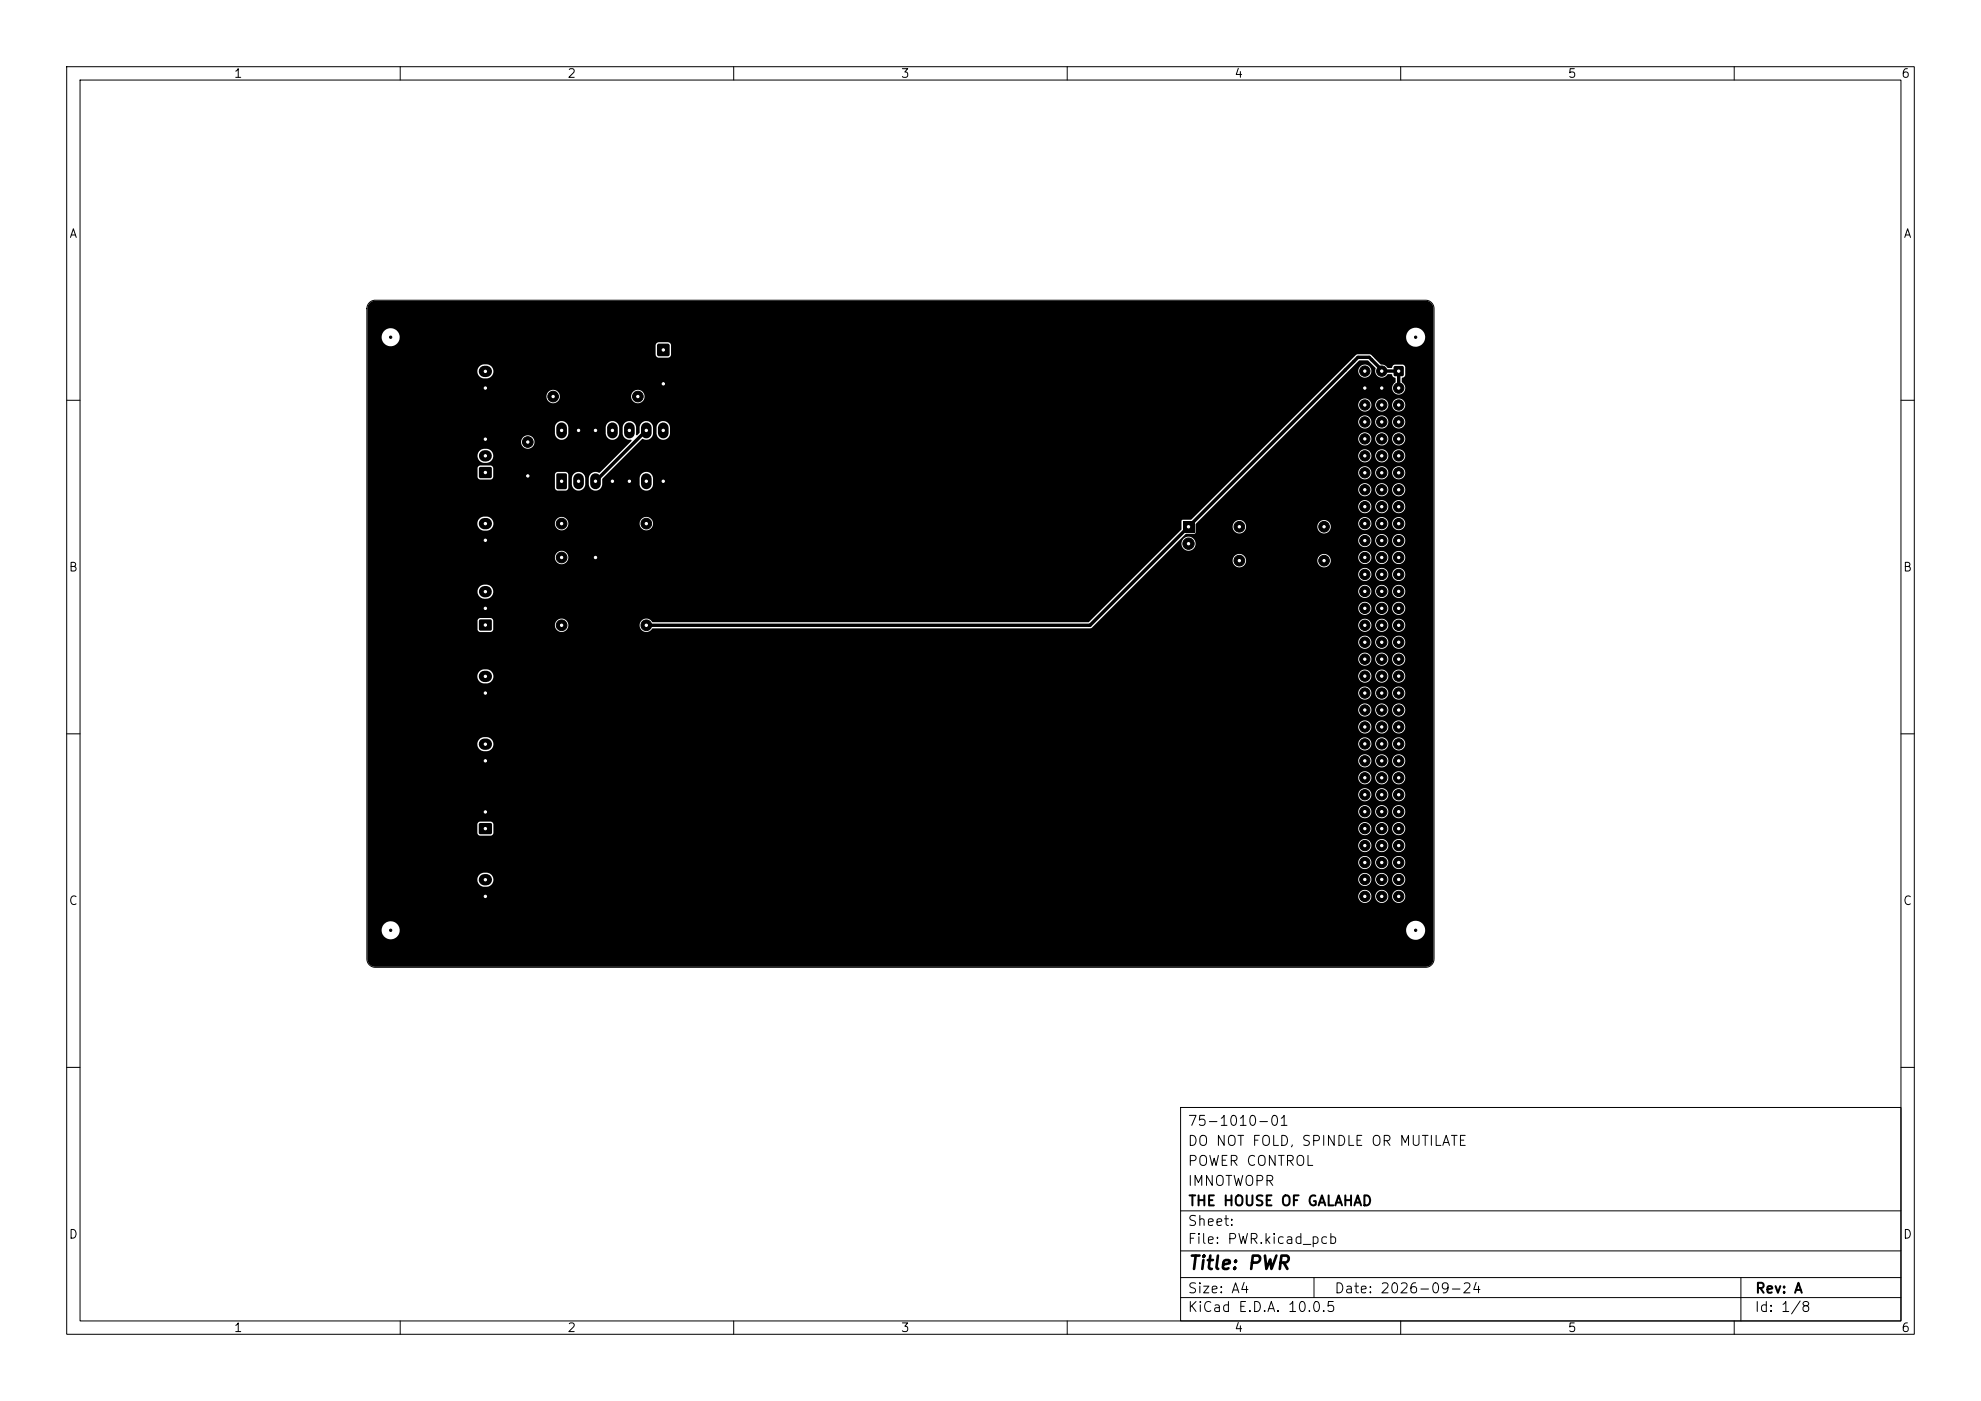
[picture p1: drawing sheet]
<svg xmlns="http://www.w3.org/2000/svg" width="297mm" height="210mm" viewBox="0 0 297 210" stroke-linecap="round" stroke-linejoin="round" font-family="sans-serif">
<defs><g id="words">
<text font-size="2" x="178" y="190.8">Title: PWR</text>
<g font-size="1.5">
<text x="178" y="172.1">DO NOT FOLD, SPINDLE OR MUTILATE</text>
<text x="178" y="169.1">75-1010-01</text>
<text x="178" y="178.1">IMNOTWOPR</text>
<text x="178" y="175.1">POWER CONTROL</text>
<text x="178" y="184.1">Sheet:</text>
<text x="178" y="181.1">THE HOUSE OF GALAHAD</text>
<text x="178" y="186.8">File: PWR.kicad_pcb</text>
<text x="178" y="197">KiCad E.D.A. 10.0.5</text>
<text x="178" y="194.2">Size: A4</text>
<text x="200" y="194.2">Date: 2026-09-24</text>
<text x="263" y="197">Id: 1/8</text>
<text x="263" y="194.2">Rev: A</text>
</g>
<g font-size="1.3">
<text x="35" y="12">1</text>
<text x="85" y="12">2</text>
<text x="135" y="12">3</text>
<text x="185" y="12">4</text>
<text x="235" y="12">5</text>
<text x="285" y="12">6</text>
<text x="10.3" y="36">A</text>
<text x="285.3" y="36">A</text>
<text x="10.2" y="86">B</text>
<text x="285.2" y="86">B</text>
<text x="10.2" y="136">C</text>
<text x="285.2" y="136">C</text>
<text x="10.2" y="186">D</text>
<text x="285.2" y="186">D</text>
<text x="35" y="200">1</text>
<text x="85" y="200">2</text>
<text x="135" y="200">3</text>
<text x="185" y="200">4</text>
<text x="235" y="200">5</text>
<text x="285" y="200">6</text>
</g>
</g></defs>
<g fill="none" stroke="#000" stroke-width=".15">
<path d="M10 10h277v190h-277zM12 12h273v186h-273zM60 10v2M110 10v2M160 10v2M210 10v2M260 10v2M55.4 45.4l.3-.3 .6-.1h157.4a1.27 1.27 0 0 1 1.3 1.3v97.4a1.27 1.27 0 0 1-1.3 1.3h-157.4a1.27 1.27 0 0 1-1.3-1.3v-97.4l.1-.6zM10 60h2M285 60h2M10 110h2M285 110h2"/>
<path d="M10 160h2M177 166h108v32h-108zM285 160h2M60 198v2M110 198v2M160 198v2M177 194.5h108M177 191.5h108M177 187.5h108M177 181.5h108M197 191.5v3M210 198v2"/>
<path d="M260 198v2M261 191.5v6.5"/>
</g>
<g fill="#000">
<path d="M71.8 57.4h1.9v1.5h-1.9zM98.5 51.6l.3-.1 1.5 .1 .1 .2v1.5l-.3 .1h-1.5l-.1-.3zM209 54.9h1.4v1.4h-1.4zM55.4 45.4l.3-.2 .6-.1h157.4a1.2 1.2 0 0 1 1.2 1.2v97.4a1.2 1.2 0 0 1-1.2 1.2h-157.4a1.2 1.2 0 0 1-1.2-1.2v-4.4h2.1a1.35 1.35 0 0 0 1.4 1.5 1.35 1.35 0 0 0 1.3-1.5h150.9v.3a1.43 1.43 0 0 0 2.2 1.1 1.43 1.43 0 0 0 0-2.5 1.43 1.43 0 0 0-2.2 1.1h-150.9v-.2a1.35 1.35 0 0 0-1.4-1 1.35 1.35 0 0 0-1.3 1.2h-2.1v-5h148.5v.2a.98 .98 0 0 0 1.1 .8 .98 .98 0 0 0 .9-1h.6v.2a.98 .98 0 0 0 1.1 .8 .98 .98 0 0 0 .8-1h.6v.2a.98 .98 0 0 0 1.5 .7 .98 .98 0 0 0 0-1.7 .98 .98 0 0 0-1.5 .8h-.6v-.2a.98 .98 0 0 0-1-.7 .98 .98 0 0 0-.9 .9h-.6v-.2a.98 .98 0 0 0-1.1-.7 .98 .98 0 0 0-.9 .9h-148.5v-2.5h16.5v.2a1.06 1.06 0 0 0 .9 .9 1.12 1.12 0 0 0 1.5-1.2h129.6v.2a.98 .98 0 0 0 1.1 .9 .98 .98 0 0 0 .9-1.1h.6v.2a.98 .98 0 0 0 1.1 .9 .98 .98 0 0 0 .8-1.1h.6v.2a.98 .98 0 0 0 1.5 .8 .98 .98 0 0 0 0-1.7 .98 .98 0 0 0-1.5 .7h-.6v-.2a.98 .98 0 0 0-1-.6 .98 .98 0 0 0-.9 .8h-.6v-.2a.98 .98 0 0 0-1.1-.6 .98 .98 0 0 0-.9 .8h-129.6l-.1-.1a1.26 1.26 0 0 0-1.1-.8 1.26 1.26 0 0 0-1.2 .8v.2h-16.5v-2.6h148.5v.2a.98 .98 0 0 0 1.1 .9 .98 .98 0 0 0 .9-1.1h.6v.2a.98 .98 0 0 0 1.1 .9 .98 .98 0 0 0 .8-1.1h.6v.2a.98 .98 0 0 0 1.5 .7 .98 .98 0 0 0 0-1.6 .98 .98 0 0 0-1.5 .7h-.6v-.2a.98 .98 0 0 0-1-.7 .98 .98 0 0 0-.9 .9h-.6v-.2a.98 .98 0 0 0-1.1-.7 .98 .98 0 0 0-.9 .9h-148.5v-2.5h148.5v.1a.98 .98 0 0 0 1.1 .9 .98 .98 0 0 0 .9-1h.6v.1a.98 .98 0 0 0 1.1 .9 .98 .98 0 0 0 .8-1h.6v.1a.98 .98 0 0 0 1.5 .8 .98 .98 0 0 0 0-1.7 .98 .98 0 0 0-1.5 .8h-.6v-.2a.98 .98 0 0 0-1-.7 .98 .98 0 0 0-.9 .9h-.6v-.2a.98 .98 0 0 0-1.1-.7 .98 .98 0 0 0-.9 .9h-148.5v-3.1h16.5v1.3l.1 .2 .3 .2 1.7-.1 .3-.3v-.8h129.6v.2a.98 .98 0 0 0 1.1 .9 .98 .98 0 0 0 .9-1.1h.6v.2a.98 .98 0 0 0 1.1 .9 .98 .98 0 0 0 .8-1.1h.6v.2a.98 .98 0 0 0 1.5 .7 .98 .98 0 0 0 0-1.6 .98 .98 0 0 0-1.5 .7h-.6v-.2a.98 .98 0 0 0-1-.7 .98 .98 0 0 0-.9 .9h-.6v-.2a.98 .98 0 0 0-1.1-.7 .98 .98 0 0 0-.9 .9h-129.6l-.1-.7-.3-.2h-1.7l-.2 .1-.1 .3h-16.5v-2h148.5v.2a.98 .98 0 0 0 1.1 .8 .98 .98 0 0 0 .9-1h.6v.2a.98 .98 0 0 0 1.1 .8 .98 .98 0 0 0 .8-1h.6v.2a.98 .98 0 0 0 1.5 .7 .98 .98 0 0 0 0-1.7 .98 .98 0 0 0-1.5 .8h-.6v-.2a.98 .98 0 0 0-1-.7 .98 .98 0 0 0-.9 .9h-.6v-.2a.98 .98 0 0 0-1.1-.7 .98 .98 0 0 0-.9 .9h-148.5v-2.6h148.5v.2a.98 .98 0 0 0 1.1 .9 .98 .98 0 0 0 .9-1.1h.6v.2a.98 .98 0 0 0 1.1 .9 .98 .98 0 0 0 .8-1.1h.6v.2a.98 .98 0 0 0 1.5 .8 .98 .98 0 0 0 0-1.7 .98 .98 0 0 0-1.5 .7h-.6v-.2a.98 .98 0 0 0-1-.6 .98 .98 0 0 0-.9 .8h-.6v-.2a.98 .98 0 0 0-1.1-.6 .98 .98 0 0 0-.9 .8h-148.5v-2.5h148.5v.2a.98 .98 0 0 0 1.1 .9 .98 .98 0 0 0 .9-1.1h.6v.2a.98 .98 0 0 0 1.1 .9 .98 .98 0 0 0 .8-1.1h.6v.2a.98 .98 0 0 0 1.5 .7 .98 .98 0 0 0 0-1.6 .98 .98 0 0 0-1.5 .7h-.6v-.2a.98 .98 0 0 0-1-.7 .98 .98 0 0 0-.9 .9h-.6v-.2a.98 .98 0 0 0-1.1-.7 .98 .98 0 0 0-.9 .9h-148.5v-2.5h148.5v.1a.98 .98 0 0 0 1.1 .9 .98 .98 0 0 0 .9-1h.6v.1a.98 .98 0 0 0 1.1 .9 .98 .98 0 0 0 .8-1h.6v.1a.98 .98 0 0 0 1.5 .8 .98 .98 0 0 0 0-1.7 .98 .98 0 0 0-1.5 .8h-.6v-.2a.98 .98 0 0 0-1-.7 .98 .98 0 0 0-.9 .9h-.6v-.2a.98 .98 0 0 0-1.1-.7 .98 .98 0 0 0-.9 .9h-148.5v-2.6h16.5v.3a1.06 1.06 0 0 0 .9 .9 1.12 1.12 0 0 0 1.5-1.2h129.6v.2a.98 .98 0 0 0 1.1 .9 .98 .98 0 0 0 .9-1.1h.6v.2a.98 .98 0 0 0 1.1 .9 .98 .98 0 0 0 .8-1.1h.6v.2a.98 .98 0 0 0 1.5 .7 .98 .98 0 0 0 0-1.6 .98 .98 0 0 0-1.5 .7h-.6v-.2a.98 .98 0 0 0-1-.7 .98 .98 0 0 0-.9 .9h-.6v-.2a.98 .98 0 0 0-1.1-.7 .98 .98 0 0 0-.9 .9h-129.6l-.1-.2a1.26 1.26 0 0 0-1.1-.7 1.26 1.26 0 0 0-1.2 .7v.2h-16.5v-2.5h148.5v.2a.98 .98 0 0 0 1.1 .8 .98 .98 0 0 0 .9-1h.6v.2a.98 .98 0 0 0 1.1 .8 .98 .98 0 0 0 .8-1h.6v.2a.98 .98 0 0 0 1.5 .7 .98 .98 0 0 0 0-1.7 .98 .98 0 0 0-1.5 .8h-.6v-.2a.98 .98 0 0 0-1-.7 .98 .98 0 0 0-.9 .9h-.6v-.2a.98 .98 0 0 0-1.1-.7 .98 .98 0 0 0-.9 .9h-148.5v-2.6h148.5v.2a.98 .98 0 0 0 1.1 .9 .98 .98 0 0 0 .9-1.1h.6v.2a.98 .98 0 0 0 1.1 .9 .98 .98 0 0 0 .8-1.1h.6v.2a.98 .98 0 0 0 1.5 .8 .98 .98 0 0 0 0-1.7 .98 .98 0 0 0-1.5 .7h-.6v-.2a.98 .98 0 0 0-1-.6 .98 .98 0 0 0-.9 .8h-.6v-.2a.98 .98 0 0 0-1.1-.6 .98 .98 0 0 0-.9 .8h-148.5v-2.5h148.5v.2a.98 .98 0 0 0 1.1 .9 .98 .98 0 0 0 .9-1.1h.6v.2a.98 .98 0 0 0 1.1 .9 .98 .98 0 0 0 .8-1.1h.6v.2a.98 .98 0 0 0 1.5 .7 .98 .98 0 0 0 0-1.6 .98 .98 0 0 0-1.5 .7h-.6v-.2a.98 .98 0 0 0-1-.7 .98 .98 0 0 0-.9 .9h-.6v-.2a.98 .98 0 0 0-1.1-.7 .98 .98 0 0 0-.9 .9h-148.5v-2.5h16.5v.2a1.06 1.06 0 0 0 .9 .9 1.12 1.12 0 0 0 1.5-1.1h129.6v.1a.98 .98 0 0 0 1.1 .9 .98 .98 0 0 0 .9-1h.6v.1a.98 .98 0 0 0 1.1 .9 .98 .98 0 0 0 .8-1h.6v.1a.98 .98 0 0 0 1.5 .8 .98 .98 0 0 0 0-1.7 .98 .98 0 0 0-1.5 .8h-.6v-.2a.98 .98 0 0 0-1-.7 .98 .98 0 0 0-.9 .9h-.6v-.2a.98 .98 0 0 0-1.1-.7 .98 .98 0 0 0-.9 .9h-129.6l-.1-.2a1.26 1.26 0 0 0-1.1-.8 1.26 1.26 0 0 0-1.2 .8v.2h-16.5v-2.6h148.5v.2a.98 .98 0 0 0 1.1 .9 .98 .98 0 0 0 .9-1.1h.6v.2a.98 .98 0 0 0 1.1 .9 .98 .98 0 0 0 .8-1.1h.6v.2a.98 .98 0 0 0 1.5 .7 .98 .98 0 0 0 0-1.6 .98 .98 0 0 0-1.5 .7h-.6v-.2a.98 .98 0 0 0-1-.7 .98 .98 0 0 0-.9 .9h-.6v-.2a.98 .98 0 0 0-1.1-.7 .98 .98 0 0 0-.9 .9h-148.5v-2.5h148.5v.2a.98 .98 0 0 0 1.1 .8 .98 .98 0 0 0 .9-1h.6v.2a.98 .98 0 0 0 1.1 .8 .98 .98 0 0 0 .8-1h.6v.2a.98 .98 0 0 0 1.5 .7 .98 .98 0 0 0 0-1.7 .98 .98 0 0 0-1.5 .8h-.6v-.2a.98 .98 0 0 0-1-.7 .98 .98 0 0 0-.9 .9h-.6v-.2a.98 .98 0 0 0-1.1-.7 .98 .98 0 0 0-.9 .9h-148.5v-3.2h16.5v1.4l.1 .2 .3 .1h1.7l.2-.3v-.6h9.3v.2a1.01 1.01 0 0 0 1.1 .7 1.01 1.01 0 0 0 .9-.9h10.7v.2a1.07 1.07 0 0 0 .9 .7 1.07 1.07 0 0 0 1.1-.5h65.6l.7-.6h39.4v.2a.98 .98 0 0 0 1.1 .9 .98 .98 0 0 0 .9-1.1h.6v.2a.98 .98 0 0 0 1.1 .9 .98 .98 0 0 0 .8-1.1h.6v.2a.98 .98 0 0 0 1.5 .8 .98 .98 0 0 0 0-1.7 .98 .98 0 0 0-1.5 .7h-.6v-.2a.98 .98 0 0 0-1-.6 .98 .98 0 0 0-.9 .8h-.6v-.2a.98 .98 0 0 0-1.1-.6 .98 .98 0 0 0-.9 .8h-39.4l2.5-2.5h36.9v.2a.98 .98 0 0 0 1.1 .9 .98 .98 0 0 0 .9-1.1h.6v.2a.98 .98 0 0 0 1.1 .9 .98 .98 0 0 0 .8-1.1h.6v.2a.98 .98 0 0 0 1.5 .7 .98 .98 0 0 0 0-1.6 .98 .98 0 0 0-1.5 .7h-.6v-.2a.98 .98 0 0 0-1-.7 .98 .98 0 0 0-.9 .9h-.6v-.2a.98 .98 0 0 0-1.1-.7 .98 .98 0 0 0-.9 .9h-36.9l2.5-2.5h34.4v.1a.98 .98 0 0 0 1.1 .9 .98 .98 0 0 0 .9-1h.6v.1a.98 .98 0 0 0 1.1 .9 .98 .98 0 0 0 .8-1h.6v.1a.98 .98 0 0 0 1.5 .8 .98 .98 0 0 0 0-1.7 .98 .98 0 0 0-1.5 .8h-.6v-.2a.98 .98 0 0 0-1-.7 .98 .98 0 0 0-.9 .9h-.6v-.2a.98 .98 0 0 0-1.1-.7 .98 .98 0 0 0-.9 .9h-34.4l2.6-2.6h31.8v.2a.98 .98 0 0 0 1.1 .9 .98 .98 0 0 0 .9-1.1h.6v.2a.98 .98 0 0 0 1.1 .9 .98 .98 0 0 0 .8-1.1h.6v.2a.98 .98 0 0 0 1.5 .7 .98 .98 0 0 0 0-1.6 .98 .98 0 0 0-1.5 .7h-.6v-.2a.98 .98 0 0 0-1-.7 .98 .98 0 0 0-.9 .9h-.6v-.2a.98 .98 0 0 0-1.1-.7 .98 .98 0 0 0-.9 .9h-31.8l1.9-1.9h11.1v.2a1.01 1.01 0 0 0 1.1 .7 1.01 1.01 0 0 0 .9-.9h10.7v.2a1.01 1.01 0 0 0 1.4 .7 1.01 1.01 0 0 0 .4-1.5h4.3v.2a.98 .98 0 0 0 1.1 .8 .98 .98 0 0 0 .9-1h.6v.2a.98 .98 0 0 0 1.1 .8 .98 .98 0 0 0 .8-1h.6v.2a.98 .98 0 0 0 1.5 .7 .98 .98 0 0 0 0-1.7 .98 .98 0 0 0-1.5 .8h-.6v-.2a.98 .98 0 0 0-1-.7 .98 .98 0 0 0-.9 .9h-.6v-.2a.98 .98 0 0 0-1.1-.7 .98 .98 0 0 0-.9 .9l-4.3-.1a1.01 1.01 0 0 0-1.2-.3 1.01 1.01 0 0 0-.6 1h-10.7v-.2a1.01 1.01 0 0 0-1.1-.9 1.01 1.01 0 0 0-.9 1.1h-11.1l2.7-2.7h.7v.2a1.06 1.06 0 0 0 1.4 .9 1.06 1.06 0 0 0 .6-1.6h24.5v.2a.98 .98 0 0 0 1.1 .9 .98 .98 0 0 0 .9-1.1h.6v.2a.98 .98 0 0 0 1.1 .9 .98 .98 0 0 0 .8-1.1h.6v.2a.98 .98 0 0 0 1.5 .8 .98 .98 0 0 0 0-1.7 .98 .98 0 0 0-1.5 .7h-.6v-.2a.98 .98 0 0 0-1-.6 .98 .98 0 0 0-.9 .8h-.6v-.2a.98 .98 0 0 0-1.1-.6 .98 .98 0 0 0-.9 .8h-24.5l-.1-.1a1.06 1.06 0 0 0-1.1-.3 1.06 1.06 0 0 0-.8 .9h-.7l1.4-1.4h1.4v-.9h5.6a1.01 1.01 0 0 0 1 .9 1.01 1.01 0 0 0 1-.9h10.7v.2a1.01 1.01 0 0 0 1.4 .6 1.01 1.01 0 0 0 .4-1.5h4.3v.2a.98 .98 0 0 0 1.1 .9 .98 .98 0 0 0 .9-1.1h.6v.2a.98 .98 0 0 0 1.1 .9 .98 .98 0 0 0 .8-1.1h.6v.2a.98 .98 0 0 0 1.5 .7 .98 .98 0 0 0 0-1.6 .98 .98 0 0 0-1.5 .7h-.6v-.2a.98 .98 0 0 0-1-.7 .98 .98 0 0 0-.9 .9h-.6v-.2a.98 .98 0 0 0-1.1-.7 .98 .98 0 0 0-.9 .9l-4.3-.1a1.01 1.01 0 0 0-1.2-.3 1.01 1.01 0 0 0-.6 1.1h-10.7v-.2a1.01 1.01 0 0 0-1.1-.9 1.01 1.01 0 0 0-.9 1.1h-5.6v-.5l2.7-2.7h21.7a.98 .98 0 0 0 1 1 .98 .98 0 0 0 1-1h.6v.1a.98 .98 0 0 0 1.1 .9 .98 .98 0 0 0 .8-1h.6v.1a.98 .98 0 0 0 1.5 .8 .98 .98 0 0 0 0-1.7 .98 .98 0 0 0-1.5 .8h-.6v-.2a.98 .98 0 0 0-1-.7 .98 .98 0 0 0-.9 .9h-.6v-.2a.98 .98 0 0 0-1.1-.7 .98 .98 0 0 0-.9 .9h-21.7l2.6-2.6h19.1v.2a.98 .98 0 0 0 1.1 .9 .98 .98 0 0 0 .9-1.1h.6v.2a.98 .98 0 0 0 1.1 .9 .98 .98 0 0 0 .8-1.1h.6v.2a.98 .98 0 0 0 1.5 .7 .98 .98 0 0 0 0-1.6 .98 .98 0 0 0-1.5 .7h-.6v-.2a.98 .98 0 0 0-1-.7 .98 .98 0 0 0-.9 .9h-.6v-.2a.98 .98 0 0 0-1.1-.7 .98 .98 0 0 0-.9 .9h-19.1l2.5-2.5h16.6v.2a.98 .98 0 0 0 1.1 .8 .98 .98 0 0 0 .9-1h.6v.2a.98 .98 0 0 0 1.1 .8 .98 .98 0 0 0 .8-1h.6v.2a.98 .98 0 0 0 1.5 .7 .98 .98 0 0 0 0-1.7 .98 .98 0 0 0-1.5 .8h-.6v-.2a.98 .98 0 0 0-1-.7 .98 .98 0 0 0-.9 .9h-.6v-.2a.98 .98 0 0 0-1.1-.7 .98 .98 0 0 0-.9 .9h-16.6l2.6-2.6h14v.2a.98 .98 0 0 0 1.1 .9 .98 .98 0 0 0 .9-1.1h.6v.2a.98 .98 0 0 0 1.1 .9 .98 .98 0 0 0 .8-1.1h.6v.2a.98 .98 0 0 0 1.5 .8 .98 .98 0 0 0 0-1.7 .98 .98 0 0 0-1.5 .7h-.6v-.2a.98 .98 0 0 0-1-.6 .98 .98 0 0 0-.9 .8h-.6v-.2a.98 .98 0 0 0-1.1-.6 .98 .98 0 0 0-.9 .8h-14l2.5-2.5h11.5v.2a.98 .98 0 0 0 1.1 .9 .98 .98 0 0 0 .9-1.1h.6v.2a.98 .98 0 0 0 1.1 .9 .98 .98 0 0 0 .8-1.1h.6v.2a.98 .98 0 0 0 1.5 .7 .98 .98 0 0 0 0-1.6 .98 .98 0 0 0-1.5 .7h-.6v-.2a.98 .98 0 0 0-1-.7 .98 .98 0 0 0-.9 .9h-.6v-.2a.98 .98 0 0 0-1.1-.7 .98 .98 0 0 0-.9 .9h-11.5l2.5-2.5h9v.1a.98 .98 0 0 0 1.1 .9 .98 .98 0 0 0 .9-1h.6v.1a.98 .98 0 0 0 1.1 .9 .98 .98 0 0 0 .8-1h.6v.1a.98 .98 0 0 0 1.5 .8 .98 .98 0 0 0 0-1.7 .98 .98 0 0 0-1.5 .8h-.6v-.2a.98 .98 0 0 0-1-.7 .98 .98 0 0 0-.9 .9h-.6v-.2a.98 .98 0 0 0-1.1-.7 .98 .98 0 0 0-.9 .9h-9l2.6-2.6h6.4v.2a.98 .98 0 0 0 1.1 .9 .98 .98 0 0 0 .9-1.1h.6v.2a.98 .98 0 0 0 1.1 .9 .98 .98 0 0 0 .8-1.1h.6v.2a.98 .98 0 0 0 1.5 .7 .98 .98 0 0 0 0-1.6 .98 .98 0 0 0-1.5 .7h-.6v-.2a.98 .98 0 0 0-1-.7 .98 .98 0 0 0-.9 .9h-.6v-.2a.98 .98 0 0 0-1.1-.7 .98 .98 0 0 0-.9 .9h-6.4l5.1-5.1h1.3a.98 .98 0 0 0 1.4 1.1 .98 .98 0 0 0 .3-1.7 .98 .98 0 0 0-1.6 .4l-.1 .2h-1.3l1.5-1.5h1.3l1.2 1.2a1.02 1.02 0 0 0 .5 1.3 1.02 1.02 0 0 0 1.3-.4h.6l.2 .4 .3 .1v.7a.99 .99 0 0 0-.2 1.5 .99 .99 0 0 0 1.5 0 .99 .99 0 0 0-.3-1.5v-.6l.3-.2 .2-.3v-1.1l-.2-.3-.2-.1h-1.2l-.2 .1-.3 .4-.6-.1a1.1 1.1 0 0 0-1-.5l-1.5-1.5h-2l-.2 .1-24.7 24.7-1.4 .1-.1 1.4-13.9 13.9h-65.3a1.05 1.05 0 0 0-1.2-.5 1.05 1.05 0 0 0-.8 1h-10.7v-.2a1.01 1.01 0 0 0-1.1-.9 1.01 1.01 0 0 0-.9 1.1h-9.3v-.8l-.1-.2-.3-.2h-1.5l-.3 .2-.1 .2h-16.5v-4.4h16.5v.2a1.16 1.16 0 0 0 1.5 .9 1.16 1.16 0 0 0 .6-1.7 1.22 1.22 0 0 0-1.2-.4 1.22 1.22 0 0 0-.9 1h-16.5v-4.9h28.1v.2a1.01 1.01 0 0 0 1.7 .4 1.01 1.01 0 0 0-.3-1.7 1.01 1.01 0 0 0-1.4 1.1h-28.1v-5.3h16.5v.2a1.23 1.23 0 0 0 1.2 1 1.23 1.23 0 0 0 1.2-1h9.2a1.01 1.01 0 0 0 1 .9 1.01 1.01 0 0 0 1-.9h10.7v.2a1.01 1.01 0 0 0 1.7 .4 1.01 1.01 0 0 0-.3-1.7 1.01 1.01 0 0 0-1.4 1.1h-10.7v-.2a1.01 1.01 0 0 0-1.1-.9 1.01 1.01 0 0 0-.9 1.1h-9.2v-.2a1.24 1.24 0 0 0-1.1-1 1.24 1.24 0 0 0-1.3 .8v.2h-16.5v-8.2h16.5v1.3l.1 .3 .3 .1 1.7-.1 .2-.3v-.4h9.3v2.1l.2 .3h1.6l.2-.3v-.6h.5a1.01 1.01 0 0 0 1 .9 1.01 1.01 0 0 0 1-.9h.6v.2a1.01 1.01 0 0 0 1.1 .7 1.01 1.01 0 0 0 .9-.9h5.6v.2a1.01 1.01 0 0 0 1.1 .7 1.01 1.01 0 0 0 .9-.9v-1.2a1.01 1.01 0 0 0-1.1-.7 1.01 1.01 0 0 0-.9 .9v1h-5.6v-.9l6.1-5.9a1.01 1.01 0 0 0 1.5-.8h.5l.1 .2a1.01 1.01 0 0 0 1 .7 1.01 1.01 0 0 0 .9-.9v-1.2a1.01 1.01 0 0 0-1.1-.7 1.01 1.01 0 0 0-.9 .9v1h-.5v-1.2a1.01 1.01 0 0 0-1.1-.7 1.01 1.01 0 0 0-.9 .9v.9l-.5 .3-.1-1.4a1.01 1.01 0 0 0-1-.7 1.01 1.01 0 0 0-.9 .9v1.2a1.19 1.19 0 0 0 1.3 .8v.1l-4.9 4.8a1.01 1.01 0 0 0-1.5 .7v1h-.6v-1.2a1.01 1.01 0 0 0-1.1-.7 1.01 1.01 0 0 0-.9 .9v1h-.5v-1.5l-.1-.2-.3-.2h-1.2l-.3 .2-.1 .2h-9.3v-1l-.1-.2-.3-.1h-1.5l-.3 .1-.1 .3h-16.5v-2h16.5v.2a1.15 1.15 0 0 0 1.6 1 1.15 1.15 0 0 0 .4-1.9 1.22 1.22 0 0 0-2 .7h-16.5v-1.8h23l.1 .2a1.01 1.01 0 0 0 1.6 .4 1.01 1.01 0 0 0-.3-1.7 1.01 1.01 0 0 0-1.4 1.1h-23v-1.4h28.1v.2a1.01 1.01 0 0 0 1.1 .7 1.01 1.01 0 0 0 .9-.9h5.6l.1 .2a1.01 1.01 0 0 0 1 .7 1.01 1.01 0 0 0 .9-.9v-1.2a1.01 1.01 0 0 0-1.1-.7 1.01 1.01 0 0 0-.9 .9v1h-5.6v-1.2a1.01 1.01 0 0 0-1.1-.7 1.01 1.01 0 0 0-.9 .9v1h-28.1v-5.5h26.8a1.01 1.01 0 0 0 1 .9 1.01 1.01 0 0 0 1-.9h10.7l.1 .2a1.01 1.01 0 0 0 1.6 .5 1.01 1.01 0 0 0-.3-1.7 1.01 1.01 0 0 0-1.4 1h-10.7v-.2a1.01 1.01 0 0 0-1.1-.9 1.01 1.01 0 0 0-.9 1.1h-26.8v-3.9h16.5v.2a1.06 1.06 0 0 0 .9 .9 1.11 1.11 0 0 0 1.5-1 1.11 1.11 0 0 0-1.5-1.1 1.06 1.06 0 0 0-.9 1h-16.5v-5.2h2.1v.3a1.35 1.35 0 0 0 2 1.1h39.1v1.4l.3 .4h1.6l.3-.1 .1-.3v-1.5l-.1-.3-.3-.1h-1.5l-.3 .1-.1 .4h-39.1l.1-.1a1.35 1.35 0 0 0 .6-1.3h150.9v.3a1.43 1.43 0 0 0 2.2 1.1 1.43 1.43 0 0 0 0-2.5 1.43 1.43 0 0 0-2.2 1.1h-150.9v-.2a1.35 1.35 0 0 0-1.4-1 1.35 1.35 0 0 0-1.3 1.2h-2.1v-4.1v-.4zM71.9 70.1h1.8v1.5h-1.8zM83.5 71l1.2-.1 .3 .2v2l-.2 .2h-1.2l-.2-.1zM177.3 78.1h1.7v1.7h-1.7zM71.8 80.2h1.9v1.6h-1.9zM71.9 92.9h1.8v1.6h-1.8zM71.8 103.1h1.9v1.6h-1.9zM71.8 113.3h1.9v1.5h-1.9zM71.8 133.6h1.9v1.5h-1.9z"/>
<path d="M71.8 123.4h1.9v1.6h-1.9z"/>
</g>
<path d="M72.6 55.7h.3M72.6 78.5h.3M72.6 68.3h.3M72.6 65.8h.3M72.6 91.2h.3M72.6 88.7h.3M72.6 101.4h.3M72.6 111.6h.3M72.6 131.9h.3M72.6 121.7h.3" fill="none" stroke="#000" stroke-width="1.7"/>
<g fill="#000" stroke="#000" stroke-width=".15">
<circle cx="58.6" cy="50.6" r=".17"/>
<circle cx="82.9" cy="59.4" r=".8"/>
<circle cx="95.6" cy="59.4" r=".8"/>
<circle cx="99.4" cy="57.5" r=".95"/>
<circle cx="204.6" cy="58.2" r=".77"/>
<circle cx="204.6" cy="55.6" r=".77"/>
<circle cx="207.2" cy="55.6" r=".77"/>
<circle cx="207.2" cy="58.2" r=".77"/>
<circle cx="209.7" cy="58.2" r=".77"/>
<circle cx="212.2" cy="50.6" r=".17"/>
<circle cx="79.1" cy="66.3" r=".8"/>
<circle cx="79.1" cy="71.3" r=".8"/>
<circle cx="84.2" cy="78.5" r=".8"/>
<circle cx="96.9" cy="78.5" r=".8"/>
<circle cx="185.8" cy="79" r=".8"/>
<circle cx="198.5" cy="79" r=".8"/>
<circle cx="204.6" cy="68.3" r=".77"/>
<circle cx="204.6" cy="60.7" r=".77"/>
<circle cx="204.6" cy="65.8" r=".77"/>
<circle cx="204.6" cy="63.2" r=".77"/>
<circle cx="204.6" cy="73.4" r=".77"/>
<circle cx="204.6" cy="75.9" r=".77"/>
<circle cx="204.6" cy="70.9" r=".77"/>
<circle cx="204.6" cy="78.5" r=".77"/>
<circle cx="207.2" cy="70.9" r=".77"/>
<circle cx="207.2" cy="73.4" r=".77"/>
<circle cx="207.2" cy="60.7" r=".77"/>
<circle cx="207.2" cy="63.2" r=".77"/>
<circle cx="207.2" cy="65.8" r=".77"/>
<circle cx="207.2" cy="68.3" r=".77"/>
<circle cx="207.2" cy="75.9" r=".77"/>
<circle cx="207.2" cy="78.5" r=".77"/>
<circle cx="209.7" cy="68.3" r=".77"/>
<circle cx="209.7" cy="63.2" r=".77"/>
<circle cx="209.7" cy="70.9" r=".77"/>
<circle cx="209.7" cy="60.7" r=".77"/>
<circle cx="209.7" cy="65.8" r=".77"/>
<circle cx="209.7" cy="73.4" r=".77"/>
<circle cx="209.7" cy="75.9" r=".77"/>
<circle cx="209.7" cy="78.5" r=".77"/>
<circle cx="84.2" cy="93.7" r=".8"/>
<circle cx="84.2" cy="83.6" r=".8"/>
<circle cx="89.3" cy="83.6" r=".8"/>
<circle cx="96.9" cy="93.7" r=".8"/>
<circle cx="178.2" cy="81.5" r=".85"/>
<circle cx="185.8" cy="84" r=".8"/>
<circle cx="198.5" cy="84" r=".8"/>
<circle cx="204.6" cy="83.6" r=".77"/>
<circle cx="204.6" cy="93.7" r=".77"/>
<circle cx="204.6" cy="81" r=".77"/>
<circle cx="204.6" cy="88.6" r=".77"/>
<circle cx="204.6" cy="98.8" r=".77"/>
<circle cx="204.6" cy="86.1" r=".77"/>
<circle cx="204.6" cy="96.3" r=".77"/>
<circle cx="204.6" cy="91.2" r=".77"/>
<circle cx="207.2" cy="81" r=".77"/>
<circle cx="207.2" cy="86.1" r=".77"/>
<circle cx="207.2" cy="88.6" r=".77"/>
<circle cx="207.2" cy="91.2" r=".77"/>
<circle cx="207.2" cy="93.7" r=".77"/>
<circle cx="207.2" cy="96.3" r=".77"/>
<circle cx="207.2" cy="98.8" r=".77"/>
<circle cx="207.2" cy="83.6" r=".77"/>
<circle cx="209.7" cy="81" r=".77"/>
<circle cx="209.7" cy="83.6" r=".77"/>
<circle cx="209.7" cy="93.7" r=".77"/>
<circle cx="209.7" cy="86.1" r=".77"/>
<circle cx="209.7" cy="96.3" r=".77"/>
<circle cx="209.7" cy="88.6" r=".77"/>
<circle cx="209.7" cy="98.8" r=".77"/>
<circle cx="209.7" cy="91.2" r=".77"/>
<circle cx="204.6" cy="106.4" r=".77"/>
<circle cx="204.6" cy="111.5" r=".77"/>
<circle cx="204.6" cy="101.3" r=".77"/>
<circle cx="204.6" cy="116.6" r=".77"/>
<circle cx="204.6" cy="119.1" r=".77"/>
<circle cx="204.6" cy="103.9" r=".77"/>
<circle cx="204.6" cy="109" r=".77"/>
<circle cx="204.6" cy="114" r=".77"/>
<circle cx="207.2" cy="116.6" r=".77"/>
<circle cx="207.2" cy="111.5" r=".77"/>
<circle cx="207.2" cy="103.9" r=".77"/>
<circle cx="207.2" cy="106.4" r=".77"/>
<circle cx="207.2" cy="114" r=".77"/>
<circle cx="207.2" cy="119.1" r=".77"/>
<circle cx="207.2" cy="109" r=".77"/>
<circle cx="207.2" cy="101.3" r=".77"/>
<circle cx="209.7" cy="116.6" r=".77"/>
<circle cx="209.7" cy="101.3" r=".77"/>
<circle cx="209.7" cy="106.4" r=".77"/>
<circle cx="209.7" cy="111.5" r=".77"/>
<circle cx="209.7" cy="114" r=".77"/>
<circle cx="209.7" cy="119.1" r=".77"/>
<circle cx="209.7" cy="103.9" r=".77"/>
<circle cx="209.7" cy="109" r=".77"/>
<circle cx="58.6" cy="139.5" r=".17"/>
<circle cx="204.6" cy="124.2" r=".77"/>
<circle cx="204.6" cy="121.7" r=".77"/>
<circle cx="204.6" cy="129.3" r=".77"/>
<circle cx="204.6" cy="134.4" r=".77"/>
<circle cx="204.6" cy="131.8" r=".77"/>
<circle cx="204.6" cy="126.7" r=".77"/>
<circle cx="207.2" cy="121.7" r=".77"/>
<circle cx="207.2" cy="124.2" r=".77"/>
<circle cx="207.2" cy="129.3" r=".77"/>
<circle cx="207.2" cy="134.4" r=".77"/>
<circle cx="207.2" cy="131.8" r=".77"/>
<circle cx="207.2" cy="126.7" r=".77"/>
<circle cx="209.7" cy="124.2" r=".77"/>
<circle cx="209.7" cy="121.7" r=".77"/>
<circle cx="209.7" cy="134.4" r=".77"/>
<circle cx="209.7" cy="129.3" r=".77"/>
<circle cx="209.7" cy="131.8" r=".77"/>
<circle cx="209.7" cy="126.7" r=".77"/>
<circle cx="212.2" cy="139.5" r=".17"/>
</g>
<g fill="none" stroke="#000" stroke-width="1.6">
<path d="M84.2 64.1v.8M86.7 64.1v.8M86.7 71.7v.8M89.3 64.1v.8M89.3 71.7v.8M91.8 64.1v.8M91.8 71.7v.8M94.4 64.1v.8M94.4 71.7v.8M96.9 64.1v.8M96.9 71.7v.8M99.4 64.1v.8"/>
<path d="M99.4 71.7v.8"/>
</g>
<path d="M207.2 55.4l-1.9-1.8h-1.7l-40.2 40.1h-66.5M207.2 55.6h2.5v2.6M86.7 64.5l2.6-2.5h11.4l1.3 1.2v6.4l-2.6 2.5M91.8 72.1v5.1l-2.5 2.6v3.8M96.9 64.5l-7.6 7.6" fill="none" stroke="#000" stroke-width=".51"/>
<g fill="#fff" stroke="#fff" stroke-width=".15">
<circle cx="72.8" cy="103.9" r=".17"/>
<circle cx="72.8" cy="101.4" r=".17"/>
<circle cx="72.8" cy="81" r=".17"/>
<circle cx="72.8" cy="78.5" r=".17"/>
<circle cx="72.8" cy="70.8" r=".17"/>
<circle cx="72.8" cy="68.3" r=".17"/>
<circle cx="72.8" cy="65.8" r=".17"/>
<circle cx="72.8" cy="114.1" r=".17"/>
<circle cx="72.8" cy="111.5" r=".17"/>
<circle cx="95.6" cy="59.4" r=".17"/>
<circle cx="82.9" cy="59.4" r=".17"/>
<circle cx="185.8" cy="84" r=".18"/>
<circle cx="198.5" cy="84" r=".18"/>
<circle cx="209.7" cy="55.6" r=".17"/>
<circle cx="209.7" cy="58.2" r=".17"/>
<circle cx="209.7" cy="60.7" r=".17"/>
<circle cx="209.7" cy="63.3" r=".17"/>
<circle cx="209.7" cy="65.8" r=".17"/>
<circle cx="209.7" cy="68.3" r=".17"/>
<circle cx="209.7" cy="70.9" r=".17"/>
<circle cx="209.7" cy="73.4" r=".17"/>
<circle cx="209.7" cy="76" r=".17"/>
<circle cx="209.7" cy="78.5" r=".17"/>
<circle cx="209.7" cy="81" r=".17"/>
<circle cx="209.7" cy="83.6" r=".17"/>
<circle cx="209.7" cy="86.1" r=".17"/>
<circle cx="209.7" cy="88.7" r=".17"/>
<circle cx="209.7" cy="91.2" r=".17"/>
<circle cx="209.7" cy="93.7" r=".17"/>
<circle cx="209.7" cy="96.3" r=".17"/>
<circle cx="209.7" cy="98.8" r=".17"/>
<circle cx="209.7" cy="101.4" r=".17"/>
<circle cx="209.7" cy="103.9" r=".17"/>
<circle cx="209.7" cy="106.4" r=".17"/>
<circle cx="209.7" cy="109" r=".17"/>
<circle cx="209.7" cy="111.5" r=".17"/>
<circle cx="209.7" cy="114.1" r=".17"/>
<circle cx="209.7" cy="116.6" r=".17"/>
<circle cx="209.7" cy="119.1" r=".17"/>
<circle cx="209.7" cy="121.7" r=".17"/>
<circle cx="209.7" cy="124.2" r=".17"/>
<circle cx="209.7" cy="126.8" r=".17"/>
<circle cx="209.7" cy="129.3" r=".17"/>
<circle cx="209.7" cy="131.8" r=".17"/>
<circle cx="209.7" cy="134.4" r=".17"/>
<circle cx="207.2" cy="55.6" r=".17"/>
<circle cx="207.2" cy="58.2" r=".17"/>
<circle cx="207.2" cy="60.7" r=".17"/>
<circle cx="207.2" cy="63.3" r=".17"/>
<circle cx="207.2" cy="65.8" r=".17"/>
<circle cx="207.2" cy="68.3" r=".17"/>
<circle cx="207.2" cy="70.9" r=".17"/>
<circle cx="207.2" cy="73.4" r=".17"/>
<circle cx="207.2" cy="76" r=".17"/>
<circle cx="207.2" cy="78.5" r=".17"/>
<circle cx="207.2" cy="81" r=".17"/>
<circle cx="207.2" cy="83.6" r=".17"/>
<circle cx="207.2" cy="86.1" r=".17"/>
<circle cx="207.2" cy="88.7" r=".17"/>
<circle cx="207.2" cy="91.2" r=".17"/>
<circle cx="207.2" cy="93.7" r=".17"/>
<circle cx="207.2" cy="96.3" r=".17"/>
<circle cx="207.2" cy="98.8" r=".17"/>
<circle cx="207.2" cy="101.4" r=".17"/>
<circle cx="207.2" cy="103.9" r=".17"/>
<circle cx="207.2" cy="106.4" r=".17"/>
<circle cx="207.2" cy="109" r=".17"/>
<circle cx="207.2" cy="111.5" r=".17"/>
<circle cx="207.2" cy="114.1" r=".17"/>
<circle cx="207.2" cy="116.6" r=".17"/>
<circle cx="207.2" cy="119.1" r=".17"/>
<circle cx="207.2" cy="121.7" r=".17"/>
<circle cx="207.2" cy="124.2" r=".17"/>
<circle cx="207.2" cy="126.8" r=".17"/>
<circle cx="207.2" cy="129.3" r=".17"/>
<circle cx="207.2" cy="131.8" r=".17"/>
<circle cx="207.2" cy="134.4" r=".17"/>
<circle cx="204.6" cy="55.6" r=".17"/>
<circle cx="204.6" cy="58.2" r=".17"/>
<circle cx="204.6" cy="60.7" r=".17"/>
<circle cx="204.6" cy="63.3" r=".17"/>
<circle cx="204.6" cy="65.8" r=".17"/>
<circle cx="204.6" cy="68.3" r=".17"/>
<circle cx="204.6" cy="70.9" r=".17"/>
<circle cx="204.6" cy="73.4" r=".17"/>
<circle cx="204.6" cy="76" r=".17"/>
<circle cx="204.6" cy="78.5" r=".17"/>
<circle cx="204.6" cy="81" r=".17"/>
<circle cx="204.6" cy="83.6" r=".17"/>
<circle cx="204.6" cy="86.1" r=".17"/>
<circle cx="204.6" cy="88.7" r=".17"/>
<circle cx="204.6" cy="91.2" r=".17"/>
<circle cx="204.6" cy="93.7" r=".17"/>
<circle cx="204.6" cy="96.3" r=".17"/>
<circle cx="204.6" cy="98.8" r=".17"/>
<circle cx="204.6" cy="101.4" r=".17"/>
<circle cx="204.6" cy="103.9" r=".17"/>
<circle cx="204.6" cy="106.4" r=".17"/>
<circle cx="204.6" cy="109" r=".17"/>
<circle cx="204.6" cy="111.5" r=".17"/>
<circle cx="204.6" cy="114.1" r=".17"/>
<circle cx="204.6" cy="116.6" r=".17"/>
<circle cx="204.6" cy="119.1" r=".17"/>
<circle cx="204.6" cy="121.7" r=".17"/>
<circle cx="204.6" cy="124.2" r=".17"/>
<circle cx="204.6" cy="126.8" r=".17"/>
<circle cx="204.6" cy="129.3" r=".17"/>
<circle cx="204.6" cy="131.8" r=".17"/>
<circle cx="204.6" cy="134.4" r=".17"/>
<circle cx="79.1" cy="66.3" r=".18"/>
<circle cx="79.1" cy="71.3" r=".18"/>
<circle cx="84.2" cy="78.5" r=".17"/>
<circle cx="96.9" cy="78.5" r=".17"/>
<circle cx="72.8" cy="93.7" r=".17"/>
<circle cx="72.8" cy="91.2" r=".17"/>
<circle cx="72.8" cy="88.7" r=".17"/>
<circle cx="96.9" cy="93.7" r=".17"/>
<circle cx="84.2" cy="93.7" r=".17"/>
<circle cx="178.2" cy="79" r=".18"/>
<circle cx="178.2" cy="81.5" r=".18"/>
<circle cx="185.8" cy="79" r=".18"/>
<circle cx="198.5" cy="79" r=".18"/>
<circle cx="72.8" cy="134.4" r=".17"/>
<circle cx="72.8" cy="131.9" r=".17"/>
<circle cx="72.8" cy="124.2" r=".17"/>
<circle cx="72.8" cy="121.7" r=".17"/>
<circle cx="99.4" cy="52.5" r=".18"/>
<circle cx="99.4" cy="57.5" r=".18"/>
<circle cx="72.8" cy="58.2" r=".17"/>
<circle cx="72.8" cy="55.7" r=".17"/>
<circle cx="84.2" cy="83.6" r=".17"/>
<circle cx="89.3" cy="83.6" r=".17"/>
<circle cx="84.2" cy="72.1" r=".17"/>
<circle cx="86.7" cy="72.1" r=".17"/>
<circle cx="89.3" cy="72.1" r=".17"/>
<circle cx="91.8" cy="72.1" r=".17"/>
<circle cx="94.4" cy="72.1" r=".17"/>
<circle cx="96.9" cy="72.1" r=".17"/>
<circle cx="99.4" cy="72.1" r=".17"/>
<circle cx="99.4" cy="64.5" r=".17"/>
<circle cx="96.9" cy="64.5" r=".17"/>
<circle cx="94.4" cy="64.5" r=".17"/>
<circle cx="91.8" cy="64.5" r=".17"/>
<circle cx="89.3" cy="64.5" r=".17"/>
<circle cx="86.7" cy="64.5" r=".17"/>
<circle cx="84.2" cy="64.5" r=".17"/>
</g>
<use href="#words"/>
</svg>
